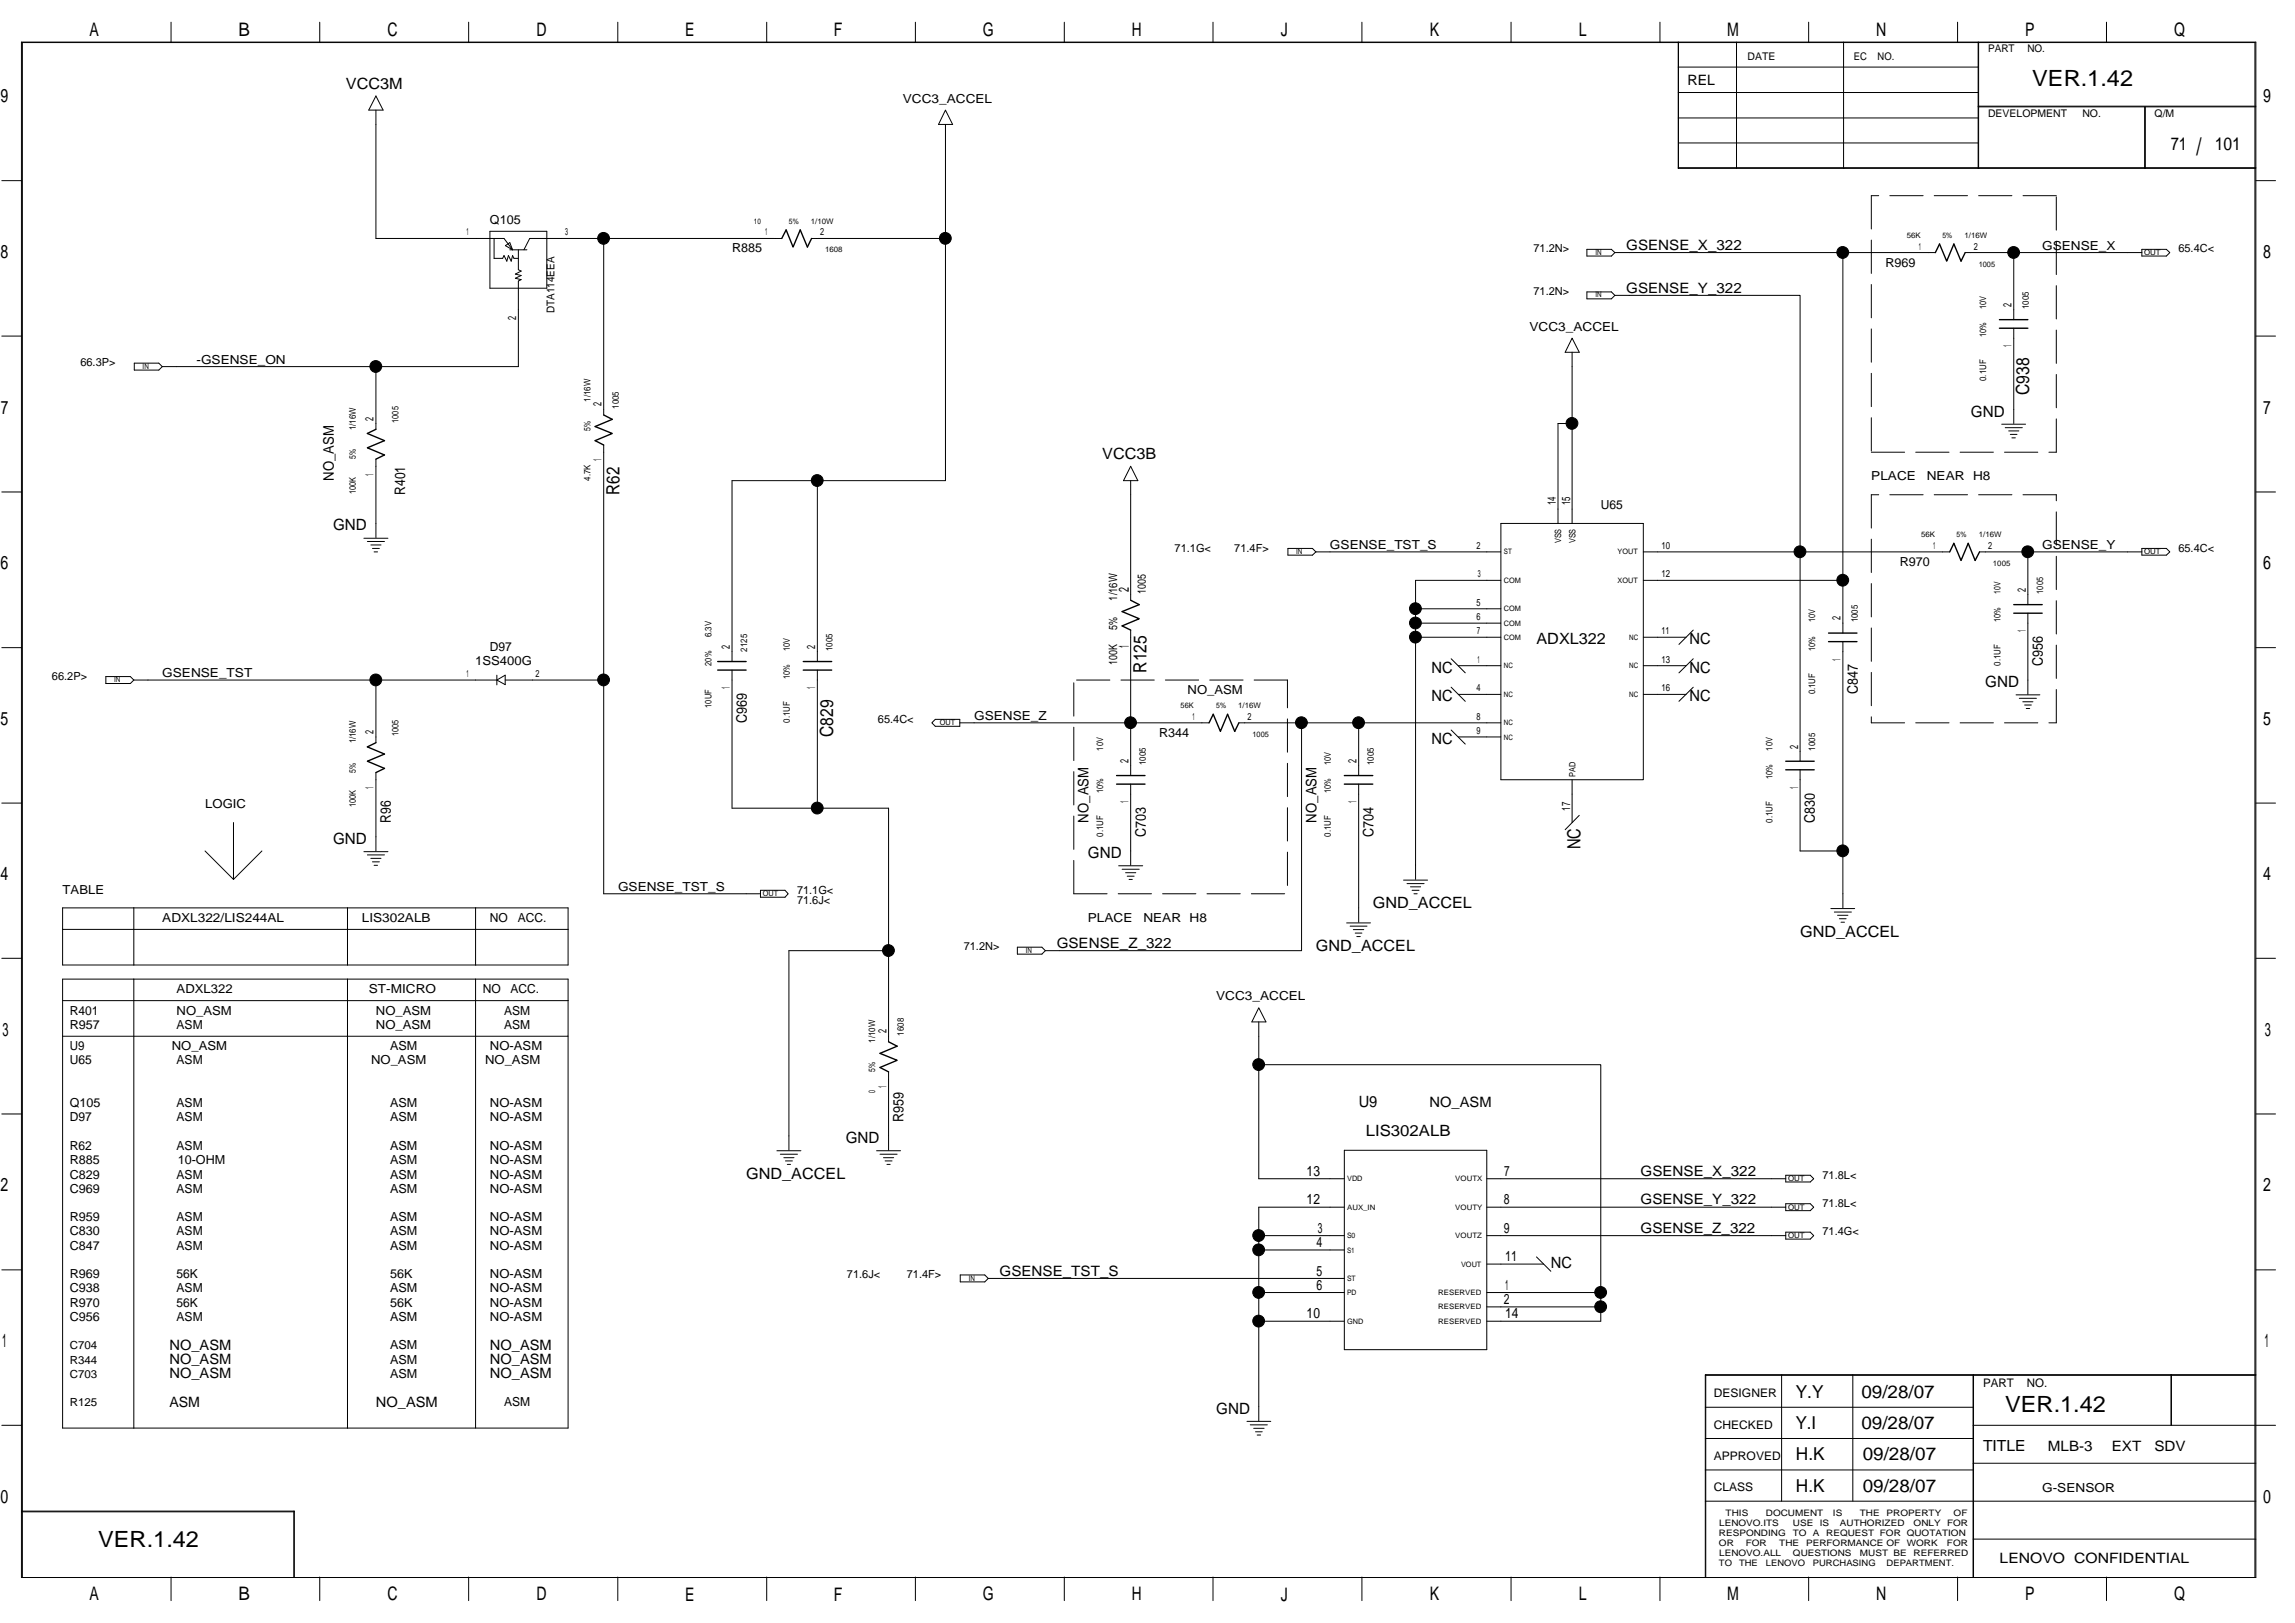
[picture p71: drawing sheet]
<svg xmlns="http://www.w3.org/2000/svg" width="420mm" height="297mm" viewBox="0 0 420 297" stroke-linecap="round" stroke-linejoin="round" font-family="sans-serif">
<defs><g id="words">
<text font-size="4.4" x="402.1" y="28.4">/</text>
<g font-size="4.1">
<text x="372.1" y="15.7">VER.1.42</text>
<text x="367.1" y="258.4">VER.1.42</text>
<text x="18" y="283.2">VER.1.42</text>
</g>
<g font-size="3.4">
<text x="16.4" y="6.6">A</text>
<text x="43.6" y="6.6">B</text>
<text x="70.9" y="6.6">C</text>
<text x="98.2" y="6.6">D</text>
<text x="125.4" y="6.6">E</text>
<text x="152.7" y="6.6">F</text>
<text x="179.9" y="6.6">G</text>
<text x="207.2" y="6.6">H</text>
<text x="234.5" y="6.6">J</text>
<text x="261.8" y="6.6">K</text>
<text x="289" y="6.6">L</text>
<text x="316.2" y="6.6">M</text>
<text x="343.5" y="6.6">N</text>
<text x="370.8" y="6.6">P</text>
<text x="398" y="6.6">Q</text>
<text x=".1" y="18.8">9</text>
<text x="414.3" y="18.8">9</text>
<text x=".1" y="47.2">8</text>
<text x="414.3" y="47.2">8</text>
<text x=".2" y="75.7">7</text>
<text x="414.3" y="75.7">7</text>
<text x=".1" y="104.2">6</text>
<text x="414.3" y="104.2">6</text>
<text x=".1" y="132.7">5</text>
<text x="414.3" y="132.7">5</text>
<text x=".1" y="161.1">4</text>
<text x="414.3" y="161.1">4</text>
<text x=".5" y="189.6">3</text>
<text x="414.6" y="189.6">3</text>
<text x=".1" y="218.1">2</text>
<text x="414.3" y="218.1">2</text>
<text x=".4" y="246.6">1</text>
<text x="414.6" y="246.6">1</text>
<text x=".1" y="275.1">0</text>
<text x="414.3" y="275.1">0</text>
<text x="16.4" y="292.9">A</text>
<text x="43.6" y="292.9">B</text>
<text x="70.9" y="292.9">C</text>
<text x="98.2" y="292.9">D</text>
<text x="125.4" y="292.9">E</text>
<text x="152.7" y="292.9">F</text>
<text x="179.9" y="292.9">G</text>
<text x="207.2" y="292.9">H</text>
<text x="234.5" y="292.9">J</text>
<text x="261.8" y="292.9">K</text>
<text x="289" y="292.9">L</text>
<text x="316.2" y="292.9">M</text>
<text x="343.5" y="292.9">N</text>
<text x="370.8" y="292.9">P</text>
<text x="398" y="292.9">Q</text>
</g>
<g font-size="3.3">
<text x="397.4" y="27.4">71</text>
<text x="405.5" y="27.4">101</text>
<text x="371.5" y="72.3" transform="rotate(-90 371.5 72.3)">C938</text>
<text x="113.4" y="90.6" transform="rotate(-90 113.4 90.6)">R62</text>
<text x="209.9" y="123.1" transform="rotate(-90 209.9 123.1)">R125</text>
<text x="152.5" y="134.9" transform="rotate(-90 152.5 134.9)">C829</text>
<text x="289.3" y="155.4" transform="rotate(-90 289.3 155.4)">NC</text>
<text x="328.7" y="255.8">Y.Y</text>
<text x="340.8" y="255.8">09/28/07</text>
<text x="328.7" y="261.6">Y.I</text>
<text x="340.8" y="261.6">09/28/07</text>
<text x="328.8" y="267.3">H.K</text>
<text x="341" y="267.3">09/28/07</text>
<text x="328.8" y="273">H.K</text>
<text x="341" y="273">09/28/07</text>
</g>
<g font-size="2.8">
<text x="63.3" y="16.3">VCC3M</text>
<text x="360.8" y="76.2">GND</text>
<text x="201.8" y="84">VCC3B</text>
<text x="61" y="97.1">GND</text>
<text x="281.3" y="117.9">ADXL322</text>
<text x="309.3" y="117.9">NC</text>
<text x="262.1" y="123.1">NC</text>
<text x="309.3" y="123.1">NC</text>
<text x="363.5" y="125.8">GND</text>
<text x="262.1" y="128.3">NC</text>
<text x="309.3" y="128.3">NC</text>
<text x="262.1" y="136.1">NC</text>
<text x="61" y="154.4">GND</text>
<text x="199.2" y="157.1">GND</text>
<text x="251.3" y="166.2">GND_ACCEL</text>
<text x="240.9" y="174">GND_ACCEL</text>
<text x="329.6" y="171.4">GND_ACCEL</text>
<text x="248.7" y="202.7">U9</text>
<text x="154.8" y="209.2">GND</text>
<text x="250.1" y="207.9">LIS302ALB</text>
<text x="136.6" y="215.7">GND_ACCEL</text>
<text x="283.9" y="232">NC</text>
<text x="222.7" y="258.7">GND</text>
<text x="363" y="265.6">TITLE</text>
</g>
<g font-size="2.7">
<text x="61.1" y="88" transform="rotate(-90 61.1 88)">NO_ASM</text>
<text x="74.2" y="90.6" transform="rotate(-90 74.2 90.6)">R401</text>
<text x="374" y="121.8" transform="rotate(-90 374 121.8)">C956</text>
<text x="340.1" y="127.1" transform="rotate(-90 340.1 127.1)">C847</text>
<text x="136.7" y="132.3" transform="rotate(-90 136.7 132.3)">C969</text>
<text x="71.5" y="150.5" transform="rotate(-90 71.5 150.5)">R96</text>
<text x="199.3" y="150.5" transform="rotate(-90 199.3 150.5)">NO_ASM</text>
<text x="209.8" y="153.2" transform="rotate(-90 209.8 153.2)">C703</text>
<text x="241" y="150.5" transform="rotate(-90 241 150.5)">NO_ASM</text>
<text x="251.4" y="153.2" transform="rotate(-90 251.4 153.2)">C704</text>
<text x="332.3" y="150.5" transform="rotate(-90 332.3 150.5)">C830</text>
<text x="165.4" y="205.3" transform="rotate(-90 165.4 205.3)">R959</text>
</g>
<g font-size="2.6">
<text x="308.9" y="15.5">REL</text>
<text x="297.7" y="45.7">GSENSE_X_322</text>
<text x="297.7" y="53.6">GSENSE_Y_322</text>
<text x="206.7" y="108.3" transform="rotate(-90 206.7 108.3)">2</text>
<text x="206.7" y="118.7" transform="rotate(-90 206.7 118.7)">1</text>
<text x="193.5" y="173.5">GSENSE_Z_322</text>
<text x="261.7" y="202.7">NO_ASM</text>
<text x="239.2" y="215.2">13</text>
<text x="275.4" y="215.2">7</text>
<text x="300.3" y="215.2">GSENSE_X_322</text>
<text x="239.2" y="220.4">12</text>
<text x="275.3" y="220.4">8</text>
<text x="300.3" y="220.4">GSENSE_Y_322</text>
<text x="241.2" y="225.6">3</text>
<text x="275.3" y="225.6">9</text>
<text x="300.3" y="225.6">GSENSE_Z_322</text>
<text x="183" y="233.5">GSENSE_TST_S</text>
<text x="241" y="233.5">5</text>
<text x="241" y="228.2">4</text>
<text x="275.5" y="230.8">11</text>
<text x="241" y="236.1">6</text>
<text x="275.3" y="238.7">2</text>
<text x="275.5" y="236.1">1</text>
<text x="239.2" y="241.3">10</text>
<text x="275.5" y="241.3">14</text>
<text x="31" y="249.6">NO_ASM</text>
<text x="31" y="247">NO_ASM</text>
<text x="89.7" y="249.6">NO_ASM</text>
<text x="89.7" y="247">NO_ASM</text>
<text x="31" y="257.4">ASM</text>
<text x="31" y="252.2">NO_ASM</text>
<text x="68.8" y="257.4">NO_ASM</text>
<text x="89.7" y="252.2">NO_ASM</text>
<text x="374.9" y="265.5">MLB-3</text>
<text x="386.6" y="265.5">EXT</text>
<text x="394.4" y="265.5">SDV</text>
<text x="366.1" y="286.1">LENOVO CONFIDENTIAL</text>
</g>
<g font-size="2.3">
<text x="165.3" y="18.8">VCC3_ACCEL</text>
<text x="89.7" y="41">Q105</text>
<text x="134" y="46.2">R885</text>
<text x="373.9" y="45.7">GSENSE_X</text>
<text x="345.2" y="48.8">R969</text>
<text x="280" y="60.5">VCC3_ACCEL</text>
<text x="36" y="66.5">-GSENSE_ON</text>
<text x="342.6" y="87.9">PLACE</text>
<text x="352.8" y="87.9">NEAR H8</text>
<text x="293.1" y="93.1">U65</text>
<text x="243.5" y="100.4">GSENSE_TST_S</text>
<text x="373.9" y="100.4">GSENSE_Y</text>
<text x="347.8" y="103.5">R970</text>
<text x="89.7" y="119.2">D97</text>
<text x="29.7" y="123.9">GSENSE_TST</text>
<text x="87" y="121.8">1SS400G</text>
<text x="178.3" y="131.7">GSENSE_Z</text>
<text x="217.4" y="127">NO_ASM</text>
<text x="212.2" y="134.8">R344</text>
<text x="37.6" y="147.9">LOGIC</text>
<text x="11.5" y="163.5">TABLE</text>
<text x="113.1" y="163">GSENSE_TST_S</text>
<text x="29.7" y="168.7">ADXL322/LIS244AL</text>
<text x="66.2" y="168.7">LIS302ALB</text>
<text x="89.7" y="168.7">NO</text>
<text x="94.8" y="168.7">ACC.</text>
<text x="199.2" y="168.7">PLACE</text>
<text x="209.3" y="168.7">NEAR H8</text>
<text x="12.8" y="185.7">R401</text>
<text x="32.3" y="185.7">NO_ASM</text>
<text x="32.3" y="181.8">ADXL322</text>
<text x="67.5" y="181.8">ST-MICRO</text>
<text x="68.8" y="185.7">NO_ASM</text>
<text x="88.4" y="181.8">NO</text>
<text x="92.3" y="185.7">ASM</text>
<text x="93.5" y="181.8">ACC.</text>
<text x="222.7" y="183.1">VCC3_ACCEL</text>
<text x="12.8" y="188.3">R957</text>
<text x="32.3" y="188.3">ASM</text>
<text x="68.8" y="188.3">NO_ASM</text>
<text x="92.3" y="188.3">ASM</text>
<text x="12.8" y="194.8">U65</text>
<text x="12.8" y="192.2">U9</text>
<text x="31.4" y="192.2">NO_ASM</text>
<text x="32.3" y="194.8">ASM</text>
<text x="67.9" y="194.8">NO_ASM</text>
<text x="71.4" y="192.2">ASM</text>
<text x="88.8" y="194.8">NO_ASM</text>
<text x="89.7" y="192.2">NO-ASM</text>
<text x="12.8" y="202.6">Q105</text>
<text x="32.3" y="202.6">ASM</text>
<text x="71.4" y="202.6">ASM</text>
<text x="89.7" y="202.6">NO-ASM</text>
<text x="12.8" y="205.2">D97</text>
<text x="32.3" y="205.2">ASM</text>
<text x="71.4" y="205.2">ASM</text>
<text x="89.7" y="205.2">NO-ASM</text>
<text x="12.8" y="215.7">C829</text>
<text x="12.8" y="213.1">R885</text>
<text x="12.8" y="210.5">R62</text>
<text x="32.3" y="215.7">ASM</text>
<text x="32.3" y="210.5">ASM</text>
<text x="32.5" y="213.1">10-OHM</text>
<text x="71.4" y="215.7">ASM</text>
<text x="71.4" y="213.1">ASM</text>
<text x="71.4" y="210.5">ASM</text>
<text x="89.7" y="215.7">NO-ASM</text>
<text x="89.7" y="210.5">NO-ASM</text>
<text x="89.7" y="213.1">NO-ASM</text>
<text x="12.8" y="218.3">C969</text>
<text x="32.3" y="218.3">ASM</text>
<text x="71.4" y="218.3">ASM</text>
<text x="89.7" y="218.3">NO-ASM</text>
<text x="12.8" y="223.5">R959</text>
<text x="12.8" y="226.1">C830</text>
<text x="32.3" y="226.1">ASM</text>
<text x="32.3" y="223.5">ASM</text>
<text x="71.4" y="226.1">ASM</text>
<text x="71.4" y="223.5">ASM</text>
<text x="89.7" y="223.5">NO-ASM</text>
<text x="89.7" y="226.1">NO-ASM</text>
<text x="12.8" y="233.9">R969</text>
<text x="12.8" y="228.7">C847</text>
<text x="32.3" y="233.9">56K</text>
<text x="32.3" y="228.7">ASM</text>
<text x="71.4" y="228.7">ASM</text>
<text x="71.4" y="233.9">56K</text>
<text x="89.7" y="228.7">NO-ASM</text>
<text x="89.7" y="233.9">NO-ASM</text>
<text x="12.8" y="239.1">R970</text>
<text x="12.8" y="236.5">C938</text>
<text x="32.3" y="236.5">ASM</text>
<text x="32.3" y="239.1">56K</text>
<text x="71.4" y="239.1">56K</text>
<text x="71.4" y="236.5">ASM</text>
<text x="89.7" y="236.5">NO-ASM</text>
<text x="89.7" y="239.1">NO-ASM</text>
<text x="12.8" y="241.8">C956</text>
<text x="32.3" y="241.8">ASM</text>
<text x="71.4" y="241.8">ASM</text>
<text x="89.7" y="241.8">NO-ASM</text>
<text x="71.4" y="247">ASM</text>
<text x="71.4" y="249.6">ASM</text>
<text x="71.4" y="252.2">ASM</text>
<text x="92.3" y="257.4">ASM</text>
<text x="373.9" y="273.1">G-SENSOR</text>
</g>
<g font-size="2.2">
<text x="313.8" y="255.7">DESIGNER</text>
<text x="363" y="253.8">PART</text>
<text x="371.1" y="253.8">NO.</text>
<text x="313.8" y="261.5">CHECKED</text>
<text x="313.8" y="267.2">APPROVED</text>
<text x="313.8" y="272.9">CLASS</text>
</g>
<g font-size="2.1">
<text x="94.5" y="58.5" transform="rotate(-90 94.5 58.5)">2</text>
<text x="368.2" y="56.1" transform="rotate(-90 368.2 56.1)">2</text>
<text x="368.2" y="63.6" transform="rotate(-90 368.2 63.6)">1</text>
<text x="68.4" y="77" transform="rotate(-90 68.4 77)">2</text>
<text x="110.1" y="74.4" transform="rotate(-90 110.1 74.4)">2</text>
<text x="68.4" y="87.1" transform="rotate(-90 68.4 87.1)">1</text>
<text x="110.1" y="84.5" transform="rotate(-90 110.1 84.5)">1</text>
<text x="284.8" y="92.5" transform="rotate(-90 284.8 92.5)">14</text>
<text x="287.4" y="92.5" transform="rotate(-90 287.4 92.5)">15</text>
<text x="204.5" y="109.9" transform="rotate(-90 204.5 109.9)">1/16W</text>
<text x="209.8" y="108.6" transform="rotate(-90 209.8 108.6)">1005</text>
<text x="337" y="113.5" transform="rotate(-90 337 113.5)">2</text>
<text x="370.9" y="108.3" transform="rotate(-90 370.9 108.3)">2</text>
<text x="133.6" y="118.7" transform="rotate(-90 133.6 118.7)">2</text>
<text x="149.3" y="118.7" transform="rotate(-90 149.3 118.7)">2</text>
<text x="204.5" y="115.3" transform="rotate(-90 204.5 115.3)">5%</text>
<text x="370.9" y="115.7" transform="rotate(-90 370.9 115.7)">1</text>
<text x="204.5" y="121.7" transform="rotate(-90 204.5 121.7)">100K</text>
<text x="337" y="120.9" transform="rotate(-90 337 120.9)">1</text>
<text x="133.6" y="126.2" transform="rotate(-90 133.6 126.2)">1</text>
<text x="149.3" y="126.2" transform="rotate(-90 149.3 126.2)">1</text>
<text x="68.4" y="134.4" transform="rotate(-90 68.4 134.4)">2</text>
<text x="329.2" y="137" transform="rotate(-90 329.2 137)">2</text>
<text x="206.6" y="139.6" transform="rotate(-90 206.6 139.6)">2</text>
<text x="248.3" y="139.6" transform="rotate(-90 248.3 139.6)">2</text>
<text x="68.4" y="144.4" transform="rotate(-90 68.4 144.4)">1</text>
<text x="206.6" y="147" transform="rotate(-90 206.6 147)">1</text>
<text x="248.3" y="147" transform="rotate(-90 248.3 147)">1</text>
<text x="287.4" y="148.4" transform="rotate(-90 287.4 148.4)">17</text>
<text x="329.2" y="144.4" transform="rotate(-90 329.2 144.4)">1</text>
<text x="162.3" y="189.1" transform="rotate(-90 162.3 189.1)">2</text>
<text x="162.3" y="199.2" transform="rotate(-90 162.3 199.2)">1</text>
</g>
<g font-size="2">
<text x="280.7" y="46.2">71.2N&gt;</text>
<text x="398.8" y="46.2">65.4C&lt;</text>
<text x="101.5" y="57.3" transform="rotate(-90 101.5 57.3)">DTA114EEA</text>
<text x="280.7" y="54">71.2N&gt;</text>
<text x="14.7" y="67.1">66.3P&gt;</text>
<text x="215" y="101">71.1G&lt;</text>
<text x="226" y="101">71.4F&gt;</text>
<text x="398.8" y="101">65.4C&lt;</text>
<text x="9.5" y="124.4">66.2P&gt;</text>
<text x="160.7" y="132.2">65.4C&lt;</text>
<text x="145.9" y="163.5">71.1G&lt;</text>
<text x="145.9" y="165.4">71.6J&lt;</text>
<text x="176.4" y="173.9">71.2N&gt;</text>
<text x="333.7" y="215.7">71.8L&lt;</text>
<text x="333.7" y="220.9">71.8L&lt;</text>
<text x="333.7" y="226.1">71.4G&lt;</text>
<text x="155.1" y="233.9">71.6J&lt;</text>
<text x="166" y="233.9">71.4F&gt;</text>
<text x="12.8" y="249.6">R344</text>
<text x="12.8" y="247">C704</text>
<text x="12.8" y="257.4">R125</text>
<text x="12.8" y="252.2">C703</text>
</g>
<g font-size="1.9">
<text x="319.9" y="11">DATE</text>
<text x="339.4" y="11">EC</text>
<text x="343.7" y="11">NO.</text>
<text x="364" y="9.5">PART</text>
<text x="371.2" y="9.5">NO.</text>
<text x="364" y="21.3">DEVELOPMENT</text>
<text x="381.2" y="21.3">NO.</text>
<text x="394.5" y="21.3">Q/M</text>
</g>
<g font-size="1.8">
<text x="85.4" y="43.1">1</text>
<text x="103.5" y="43.1">3</text>
<text x="140.1" y="43.1">1</text>
<text x="150.1" y="43.1">2</text>
<text x="351.3" y="45.7">1</text>
<text x="361.3" y="45.7">2</text>
<text x="270.3" y="100.4">2</text>
<text x="304.2" y="100.4">10</text>
<text x="353.9" y="100.4">1</text>
<text x="364" y="100.4">2</text>
<text x="270.5" y="105.7">3</text>
<text x="304.2" y="105.7">12</text>
<text x="270.3" y="113.5">6</text>
<text x="270.3" y="110.9">5</text>
<text x="270.4" y="116.1">7</text>
<text x="304.2" y="116.1">11</text>
<text x="85.4" y="123.9">1</text>
<text x="98" y="123.9">2</text>
<text x="270.5" y="121.3">1</text>
<text x="304.2" y="121.3">13</text>
<text x="218.3" y="131.7">1</text>
<text x="228.4" y="131.7">2</text>
<text x="270.3" y="131.7">8</text>
<text x="270.3" y="126.5">4</text>
<text x="304.2" y="126.5">16</text>
<text x="270.3" y="134.3">9</text>
</g>
<g font-size="1.7">
<text x="363.6" y="56.6" transform="rotate(-90 363.6 56.6)">10V</text>
<text x="371.4" y="56.6" transform="rotate(-90 371.4 56.6)">1005</text>
<text x="363.6" y="61.8" transform="rotate(-90 363.6 61.8)">10%</text>
<text x="363.6" y="69.7" transform="rotate(-90 363.6 69.7)">0.1UF</text>
<text x="72.9" y="77.4" transform="rotate(-90 72.9 77.4)">1005</text>
<text x="108.1" y="73.5" transform="rotate(-90 108.1 73.5)">1/16W</text>
<text x="113.3" y="74.8" transform="rotate(-90 113.3 74.8)">1005</text>
<text x="65.1" y="78.7" transform="rotate(-90 65.1 78.7)">1/16W</text>
<text x="108.1" y="78.8" transform="rotate(-90 108.1 78.8)">5%</text>
<text x="65.1" y="84" transform="rotate(-90 65.1 84)">5%</text>
<text x="108.1" y="88" transform="rotate(-90 108.1 88)">4.7K</text>
<text x="65.1" y="90.4" transform="rotate(-90 65.1 90.4)">100K</text>
<text x="332.3" y="113.9" transform="rotate(-90 332.3 113.9)">10V</text>
<text x="340.1" y="113.9" transform="rotate(-90 340.1 113.9)">1005</text>
<text x="366.2" y="113.9" transform="rotate(-90 366.2 113.9)">10%</text>
<text x="366.2" y="108.7" transform="rotate(-90 366.2 108.7)">10V</text>
<text x="374" y="108.7" transform="rotate(-90 374 108.7)">1005</text>
<text x="130.2" y="116.6" transform="rotate(-90 130.2 116.6)">6.3V</text>
<text x="136.8" y="119.3" transform="rotate(-90 136.8 119.3)">2125</text>
<text x="144.6" y="119.1" transform="rotate(-90 144.6 119.1)">10V</text>
<text x="152.4" y="119.1" transform="rotate(-90 152.4 119.1)">1005</text>
<text x="332.3" y="119.1" transform="rotate(-90 332.3 119.1)">10%</text>
<text x="130.2" y="121.8" transform="rotate(-90 130.2 121.8)">20%</text>
<text x="144.6" y="124.3" transform="rotate(-90 144.6 124.3)">10%</text>
<text x="366.2" y="121.8" transform="rotate(-90 366.2 121.8)">0.1UF</text>
<text x="130.2" y="129.5" transform="rotate(-90 130.2 129.5)">10UF</text>
<text x="332.3" y="127.1" transform="rotate(-90 332.3 127.1)">0.1UF</text>
<text x="65.1" y="136.1" transform="rotate(-90 65.1 136.1)">1/16W</text>
<text x="72.9" y="134.7" transform="rotate(-90 72.9 134.7)">1005</text>
<text x="144.6" y="132.3" transform="rotate(-90 144.6 132.3)">0.1UF</text>
<text x="202" y="137.4" transform="rotate(-90 202 137.4)">10V</text>
<text x="324.5" y="137.4" transform="rotate(-90 324.5 137.4)">10V</text>
<text x="332.3" y="137.4" transform="rotate(-90 332.3 137.4)">1005</text>
<text x="65.1" y="141.4" transform="rotate(-90 65.1 141.4)">5%</text>
<text x="209.8" y="140" transform="rotate(-90 209.8 140)">1005</text>
<text x="243.7" y="140" transform="rotate(-90 243.7 140)">10V</text>
<text x="251.5" y="140" transform="rotate(-90 251.5 140)">1005</text>
<text x="324.5" y="142.6" transform="rotate(-90 324.5 142.6)">10%</text>
<text x="65.1" y="147.8" transform="rotate(-90 65.1 147.8)">100K</text>
<text x="202" y="145.2" transform="rotate(-90 202 145.2)">10%</text>
<text x="243.7" y="145.2" transform="rotate(-90 243.7 145.2)">10%</text>
<text x="202" y="153.2" transform="rotate(-90 202 153.2)">0.1UF</text>
<text x="243.7" y="153.2" transform="rotate(-90 243.7 153.2)">0.1UF</text>
<text x="324.5" y="150.5" transform="rotate(-90 324.5 150.5)">0.1UF</text>
<text x="160.2" y="190.8" transform="rotate(-90 160.2 190.8)">1/10W</text>
<text x="165.5" y="189.5" transform="rotate(-90 165.5 189.5)">1608</text>
<text x="160.2" y="196.2" transform="rotate(-90 160.2 196.2)">5%</text>
<text x="160.2" y="200.1" transform="rotate(-90 160.2 200.1)">0</text>
</g>
<g font-size="1.6">
<text x="285.8" y="99.4" transform="rotate(-90 285.8 99.4)">VSS</text>
<text x="288.4" y="99.4" transform="rotate(-90 288.4 99.4)">VSS</text>
<text x="288.4" y="142.2" transform="rotate(-90 288.4 142.2)">PAD</text>
<text x="314.7" y="281.2">RESPONDING</text>
<text x="314.7" y="279.3">LENOVO.ITS</text>
<text x="315.9" y="277.5">THIS</text>
<text x="323.3" y="277.5">DOCUMENT</text>
<text x="328.2" y="281.2">TO</text>
<text x="328.2" y="279.3">USE</text>
<text x="331.9" y="281.2">A</text>
<text x="333.2" y="279.3">IS</text>
<text x="334.3" y="281.2">REQUEST FOR QUOTATION</text>
<text x="335.6" y="277.5">IS</text>
<text x="336.8" y="279.3">AUTHORIZED</text>
<text x="340.5" y="277.5">THE</text>
<text x="345.4" y="277.5">PROPERTY</text>
<text x="350.3" y="279.3">ONLY</text>
<text x="356.5" y="279.3">FOR</text>
<text x="357.7" y="277.5">OF</text>
<text x="314.7" y="286.7">TO</text>
<text x="314.7" y="283">OR</text>
<text x="314.7" y="284.9">LENOVO.ALL</text>
<text x="318.4" y="286.7">THE</text>
<text x="319.6" y="283">FOR</text>
<text x="323.3" y="286.7">LENOVO</text>
<text x="325.7" y="283">THE</text>
<text x="328.2" y="284.9">QUESTIONS</text>
<text x="330.7" y="283">PERFORMANCE OF</text>
<text x="331.9" y="286.7">PURCHASING</text>
<text x="340.5" y="284.9">MUST BE</text>
<text x="345.4" y="286.7">DEPARTMENT.</text>
<text x="349.1" y="283">WORK</text>
<text x="350.3" y="284.9">REFERRED</text>
<text x="356.4" y="283">FOR</text>
</g>
<g font-size="1.4">
<text x="138" y="41">10</text>
<text x="144.4" y="41">5%</text>
<text x="148.5" y="41">1/10W</text>
<text x="151.1" y="46.2">1608</text>
<text x="292.1" y="46.6">IN</text>
<text x="349.1" y="43.6">56K</text>
<text x="355.6" y="43.6">5%</text>
<text x="359.7" y="43.6">1/16W</text>
<text x="392.5" y="46.7">OUT</text>
<text x="362.3" y="48.8">1005</text>
<text x="292.1" y="54.4">IN</text>
<text x="26.1" y="67.5">IN</text>
<text x="237.3" y="101.4">IN</text>
<text x="275.3" y="101.5">ST</text>
<text x="296.2" y="101.5">YOUT</text>
<text x="351.7" y="98.3">56K</text>
<text x="358.2" y="98.3">5%</text>
<text x="362.3" y="98.3">1/16W</text>
<text x="392.5" y="101.4">OUT</text>
<text x="275.3" y="106.7">COM</text>
<text x="296.2" y="106.7">XOUT</text>
<text x="364.9" y="103.5">1005</text>
<text x="275.3" y="111.9">COM</text>
<text x="275.3" y="114.5">COM</text>
<text x="275.3" y="117.1">COM</text>
<text x="298.3" y="117.1">NC</text>
<text x="20.9" y="124.8">IN</text>
<text x="275.3" y="122.3">NC</text>
<text x="298.3" y="122.3">NC</text>
<text x="216.1" y="129.6">56K</text>
<text x="222.7" y="129.6">5%</text>
<text x="226.7" y="129.6">1/16W</text>
<text x="275.3" y="127.6">NC</text>
<text x="298.3" y="127.6">NC</text>
<text x="172" y="132.7">OUT</text>
<text x="229.3" y="134.8">1005</text>
<text x="275.3" y="132.8">NC</text>
<text x="275.3" y="135.4">NC</text>
<text x="139.6" y="164">OUT</text>
<text x="187.8" y="174.4">IN</text>
<text x="246.6" y="216.2">VDD</text>
<text x="246.6" y="221.4">AUX_IN</text>
<text x="266.4" y="216.2">VOUTX</text>
<text x="266.4" y="221.4">VOUTY</text>
<text x="327.4" y="216.2">OUT</text>
<text x="327.4" y="221.4">OUT</text>
<text x="246.6" y="226.6">S0</text>
<text x="266.4" y="226.6">VOUTZ</text>
<text x="327.4" y="226.6">OUT</text>
<text x="246.6" y="229.2">S1</text>
<text x="267.5" y="231.9">VOUT</text>
<text x="177.4" y="234.4">IN</text>
<text x="246.6" y="234.4">ST</text>
<text x="246.6" y="237.1">PD</text>
<text x="263.3" y="237.1">RESERVED</text>
<text x="263.3" y="239.6">RESERVED</text>
<text x="246.6" y="242.3">GND</text>
<text x="263.3" y="242.3">RESERVED</text>
</g>
</g></defs>
<g fill="none" stroke="#000" stroke-width=".25">
<path d="M148.6 43.6l-.8 1.6-1.3-3.1-1.3 3.1-1.3-3.1-.8 1.5M359.8 46.2l-.8 1.6-1.3-3.1-1.3 3.1-1.3-3.1-.8 1.5M366 58.5h5.3M68.8 78.6l-1.5 .7 3.1 1.3-3.1 1.4 3.1 1.3-1.6 .7M110.5 75.9l1.6 .9-3.1 1.3 3.1 1.2-3.1 1.3 1.5 .8M366 60.1h5.3M207 109.9l1.6 .8-3.2 1.2 3.2 1.3-3.2 1.4 1.6 .7M334.8 115.9h5.2M334.8 117.4h5.2M356.9 101l.8-1.6 1.3 3.2 1.3-3.2 1.3 3.2 .8-1.6M368.7 110.7h5.2M368.7 112.2h5.2"/>
<path d="M68.8 135.9l-1.5 .8 3.1 1.3-3.1 1.3 3.1 1.3-1.6 .8M131.4 121.1h5.2M131.4 122.6h5.2M147.1 121.1h5.2M147.1 122.6h5.2M221.3 132.3l.8-1.6 1.3 3.2 1.3-3.2 1.3 3.2 .8-1.6M326.9 139.3h5.2M204.4 141.9h5.2M204.4 143.5h5.2M246.1 141.9h5.2M246.1 143.5h5.2M326.9 140.9h5.2"/>
<path d="M162.7 190.7l1.5 .8-3.1 1.3 3.1 1.3-3.1 1.3 1.6 .8"/>
</g>
<path d="M342.6 35.8v47M376.5 35.8h-33.9M342.6 82.8h33.9M342.6 90.6v41.7M376.5 82.8v-47M376.5 90.6h-33.9M235.7 124.5h-39.1M342.6 132.3h33.9M376.5 132.3v-41.7M196.6 163.6v-39.1M196.6 163.6h39.1v-39.1" fill="none" stroke="#000" stroke-width=".18" stroke-dasharray="6.1 2"/>
<g fill="none" stroke="#000" stroke-width=".18">
<path d="M3.9 7.7h409.1v281h-409.1zM31.3 4.1v3.6M58.5 4.1v3.6M68.8 17.6l1.3 2.6h-2.6zM85.8 4.1v3.6M113.1 4.1v3.6M140.4 4.1v3.6M167.6 4.1v3.6M194.8 4.1v3.6M222.1 4.1v3.6M249.3 4.1v3.6M276.6 4.1v3.6"/>
<path d="M303.9 4.1v3.6M307.2 7.7v23.1h105.8M307.2 12.3h55M307.2 16.9h55M307.3 7.7v23.1M317.9 7.7v23.1M331.1 4.1v3.6M337.5 7.7v23.1M358.4 4.1v3.6M362.2 7.7v23.1M362.2 19.4h50.8M362.2 19.6h50.8"/>
<path d="M385.6 4.1v3.6M392.6 19.6v11.2M392.8 19.6v11.2M.3 33.1h3.6M68.8 20.2v23.4h23.5l1.5 2.1M173.1 22.8v65.2h-39.1v33.1M173.1 20.2l1.3 2.6h-2.6zM307.2 30.7h105.8M307.2 21.6h55M307.3 26.2h54.9M413 33.1h3.6M89.7 42.3h10.4v10.4h-10.4z"/>
<path d="M90.5 43.6v3.7h1.5l.3-.5 .5 1 .3-1 .5 1 .2-1 .3 .5h.8M92.5 45l.8-.6 .5 1.3zM93.3 45.7h3.2M94.9 45.7v3.7l.5 .2-1.1 .6 1.1 .2-1.1 .5 1.1 .3-.5 .2v15.7h-65.2M110.5 43.6v32.3M143.1 43.6h-46.1l-1.1 2.1M173.1 43.6h-24.5M290.5 45.6h4.5l.6 .6-.6 .7h-4.5zM290.5 53.4h4.5l.6 .7-.6 .6h-4.5zM295.6 46.2h41.8v60M295.6 54.1h34v46.9h27.3M337.4 46.2h16.9"/>
<path d="M368.7 46.2v12.3M392.1 46.2h-32.3M392.1 45.6h4.5l.6 .6-.6 .7h-4.5zM.3 61.5h3.6M24.6 66.5h4.5l.6 .6-.6 .6h-4.5zM68.8 67.1v11.5M287.8 77.5h-2.6v18.3M287.8 61.9l1.3 2.6h-2.6zM287.8 64.5v31.3M366.5 77.6h4.3M367.1 78.3h3.1M367.7 78.9h1.9"/>
<path d="M368 79.5h1.3M368.7 60.1v17.4M413 61.5h3.6M.3 90h3.6M66.6 98.5h4.4M67.3 99.1h3.1M67.9 99.7h1.9M68.8 84v14.4M110.5 81.4v82.2h28.7M149.6 88v33.1M207 88v21.9M207 85.3l1.3 2.7h-2.6z"/>
<path d="M274.8 95.8h26.1v46.9h-26.1zM368.3 80.1h.7M413 90h3.6M.3 118.5h3.6M68.2 100.4h1.3M68.5 101h.6M207 115.3v17h14.3M235.8 100.4h4.5l.6 .6-.6 .6h-4.5zM240.9 101h33.9M259.2 114h15.6M259.2 111.4h15.6M274.8 116.6h-15.6v44.4"/>
<path d="M274.8 106.2h-15.6v10.4M300.9 106.2h36.5v7.8M300.9 101h28.7v38.3M308.7 116.6h-7.8M310 115.3l-2.6 2.6M337.4 119.3v44.3M337.4 114v1.9M337.4 117.4v1.9M371.3 101v9.7M371.3 112.2v14.9M392.1 101h-29.7M392.1 100.4h4.5l.6 .6-.6 .6h-4.5z"/>
<path d="M413 118.5h3.6M19.4 123.8h4.5l.6 .7-.6 .6h-4.5zM24.5 124.5h44.3M91 123.6v1.7M91 124.5l1.5 .8v-1.7l-1.5 .9h-22.2v11.4M110.5 124.5h-18M134 122.6v25.3h28.7v42.8M149.6 122.6v25.3M171.2 131.7h4.5v1.2h-4.5l-.6-.6zM175.7 132.3h31.3v9.6M226.8 132.3h48M238.3 132.3v41.7h-46.9"/>
<path d="M248.7 132.3v9.6M265.7 125.8l2.6 2.6M265.7 120.6l2.6 2.5M265.7 133.6l2.6 2.6M267 127.1h7.8M267 121.8h7.8M267 134.9h7.8M308.7 127.1h-7.8M308.7 121.8h-7.8M310 125.8l-2.6 2.6M310 120.6l-2.6 2.5M369.1 127.2h4.4"/>
<path d="M369.7 127.8h3.1M370.3 128.4h1.9M370.7 129h1.2M371 129.7h.6M.3 147h3.6M37.5 155.7l5.2 5.3M42.7 150.5v10.5M48 155.7l-5.3 5.3M66.6 155.9h4.4M67.3 156.5h3.1M67.9 157.1h1.9M68.2 157.7h1.3"/>
<path d="M68.5 158.4h.6M68.8 141.4v14.3M204.8 158.5h4.4M205.4 159.1h3.2M206.1 159.7h1.8M207 143.5v14.9M248.7 143.5v25.3M287.8 142.7v7.8M289.1 149.2l-2.6 2.6M329.6 140.9v14.8h7.8M413 147h3.6M.3 175.4h3.6"/>
<path d="M24.5 166.2v10.4M24.5 179.2v82.2M63.6 166.2v10.4M63.6 179.2v82.2M87.1 166.2v10.4M87.1 179.2v82.2M104 170.1h-92.5v-3.9h92.5v10.4h-92.5v-6.5M139.2 162.9h4.5l.6 .7-.6 .6h-4.5zM162.7 174h-18.3v36.5M186.3 173.4h4.4l.7 .6-.7 .6h-4.4zM206.4 160.4h1.2M206.7 161h.6"/>
<path d="M246.5 168.9h4.4M247.2 169.5h3.1M247.8 170.1h1.9M248.1 170.8h1.2M248.4 171.4h.6M257 161.1h4.4M257.6 161.7h3.1M258.2 162.3h1.9M258.5 162.9h1.3M258.9 163.6h.5M335.2 166.3h4.3M335.8 166.9h3.2"/>
<path d="M336.4 167.5h1.9M336.8 168.1h1.2M337 168.8h.7M337.4 163.6v2.6M413 175.4h3.6M11.5 183.1h92.5M104 189.7v71.7h-40.4M104 183.1v-3.9h-92.5v82.2h52.1M104 183.1v6.6h-92.5M162.7 196.2v14.3M230.5 194.9h62.6v41.7M230.5 184.4l1.3 2.6h-2.6z"/>
<path d="M230.5 187v28.7h15.6M.3 203.9h3.6M142.2 210.6h4.4M142.9 211.2h3.1M143.5 211.9h1.9M143.8 212.5h1.3M144.1 213.1h.6M160.5 210.6h4.4M161.1 211.2h3.1M161.7 211.9h1.9M162 212.5h1.3M162.4 213.1h.6"/>
<path d="M246.1 210.5h26.1v36.5h-26.1zM326.9 215.1h4.5l.7 .6-.7 .6h-4.5zM326.9 215.7h-54.7M413 203.9h3.6M.3 232.4h3.6M175.8 233.3h4.5l.6 .7-.6 .6h-4.5zM180.9 234h65.2M230.5 236.6h15.6M230.5 226.1h15.6M230.5 228.8h15.6M246.1 220.9h-15.6v39.2M272.2 236.6h20.9v2.6"/>
<path d="M281.3 230l2.6 2.7M282.6 231.4h-10.4M293.1 239.2h-20.9M293.1 239.2v2.6h-20.9M326.9 225.5h4.5l.7 .6-.7 .7h-4.5zM326.9 220.3h4.5l.7 .6-.7 .7h-4.5zM326.9 226.1h-54.7M326.9 220.9h-54.7M413 232.4h3.6M230.5 241.8h15.6M312.2 251.7h100.8M312.2 257.6h49"/>
<path d="M312.3 251.6v37M326.2 251.6v23.1M339.2 251.6v23.1M361.2 251.6v37M361.3 251.6v37M397.5 251.6v9.3M413 251.6h-100.8v37M.3 260.9h3.6M3.9 276.6h50v12M3.9 276.7h50M53.8 276.6v12M228.3 260.1h4.4"/>
<path d="M228.9 260.8h3.1M229.5 261.4h1.9M229.9 262h1.2M230.2 262.6h.6M312.2 274.7h100.8M312.2 263.3h49M312.2 269h49M361.2 267.8h51.8M361.2 260.9h55.4M4.1 288.6v-280.8h408.7v280.8M31.3 288.6v4.3M58.5 288.6v4.3"/>
<path d="M85.8 288.6v4.3M113.1 288.6v4.3M140.4 288.6v4.3M167.6 288.6v4.3M194.8 288.6v4.3M222.1 288.6v4.3M249.3 288.6v4.3M276.6 288.6v4.3M303.9 288.6v4.3M331.1 288.6v4.3M358.4 288.6v4.3M361.2 281.7h51.8"/>
<path d="M385.6 288.6v4.3"/>
</g>
<g fill="#000" stroke="#000" stroke-width=".18">
<circle cx="110.5" cy="43.6" r="1.08"/>
<circle cx="173.1" cy="43.6" r="1.08"/>
<circle cx="337.4" cy="46.2" r="1.08"/>
<circle cx="368.6" cy="46.2" r="1.08"/>
<circle cx="68.8" cy="67.1" r="1.08"/>
<circle cx="287.8" cy="77.5" r="1.08"/>
<circle cx="149.6" cy="87.9" r="1.08"/>
<circle cx="259.1" cy="111.4" r="1.08"/>
<circle cx="259.1" cy="114" r="1.08"/>
<circle cx="259.1" cy="116.6" r="1.08"/>
<circle cx="329.5" cy="101" r="1.08"/>
<circle cx="337.4" cy="106.2" r="1.08"/>
<circle cx="371.2" cy="101" r="1.08"/>
<circle cx="68.8" cy="124.4" r="1.08"/>
<circle cx="110.5" cy="124.4" r="1.08"/>
<circle cx="207" cy="132.3" r="1.08"/>
<circle cx="238.3" cy="132.3" r="1.08"/>
<circle cx="248.7" cy="132.3" r="1.08"/>
<circle cx="149.6" cy="147.9" r="1.08"/>
<circle cx="337.4" cy="155.7" r="1.08"/>
<circle cx="162.7" cy="174" r="1.08"/>
<circle cx="230.4" cy="194.8" r="1.08"/>
<circle cx="230.4" cy="226.1" r="1.08"/>
<circle cx="230.4" cy="228.7" r="1.08"/>
<circle cx="230.4" cy="236.5" r="1.08"/>
<circle cx="293" cy="239.2" r="1.08"/>
<circle cx="293" cy="236.5" r="1.08"/>
<circle cx="230.4" cy="241.8" r="1.08"/>
</g>
<use href="#words"/>
</svg>
